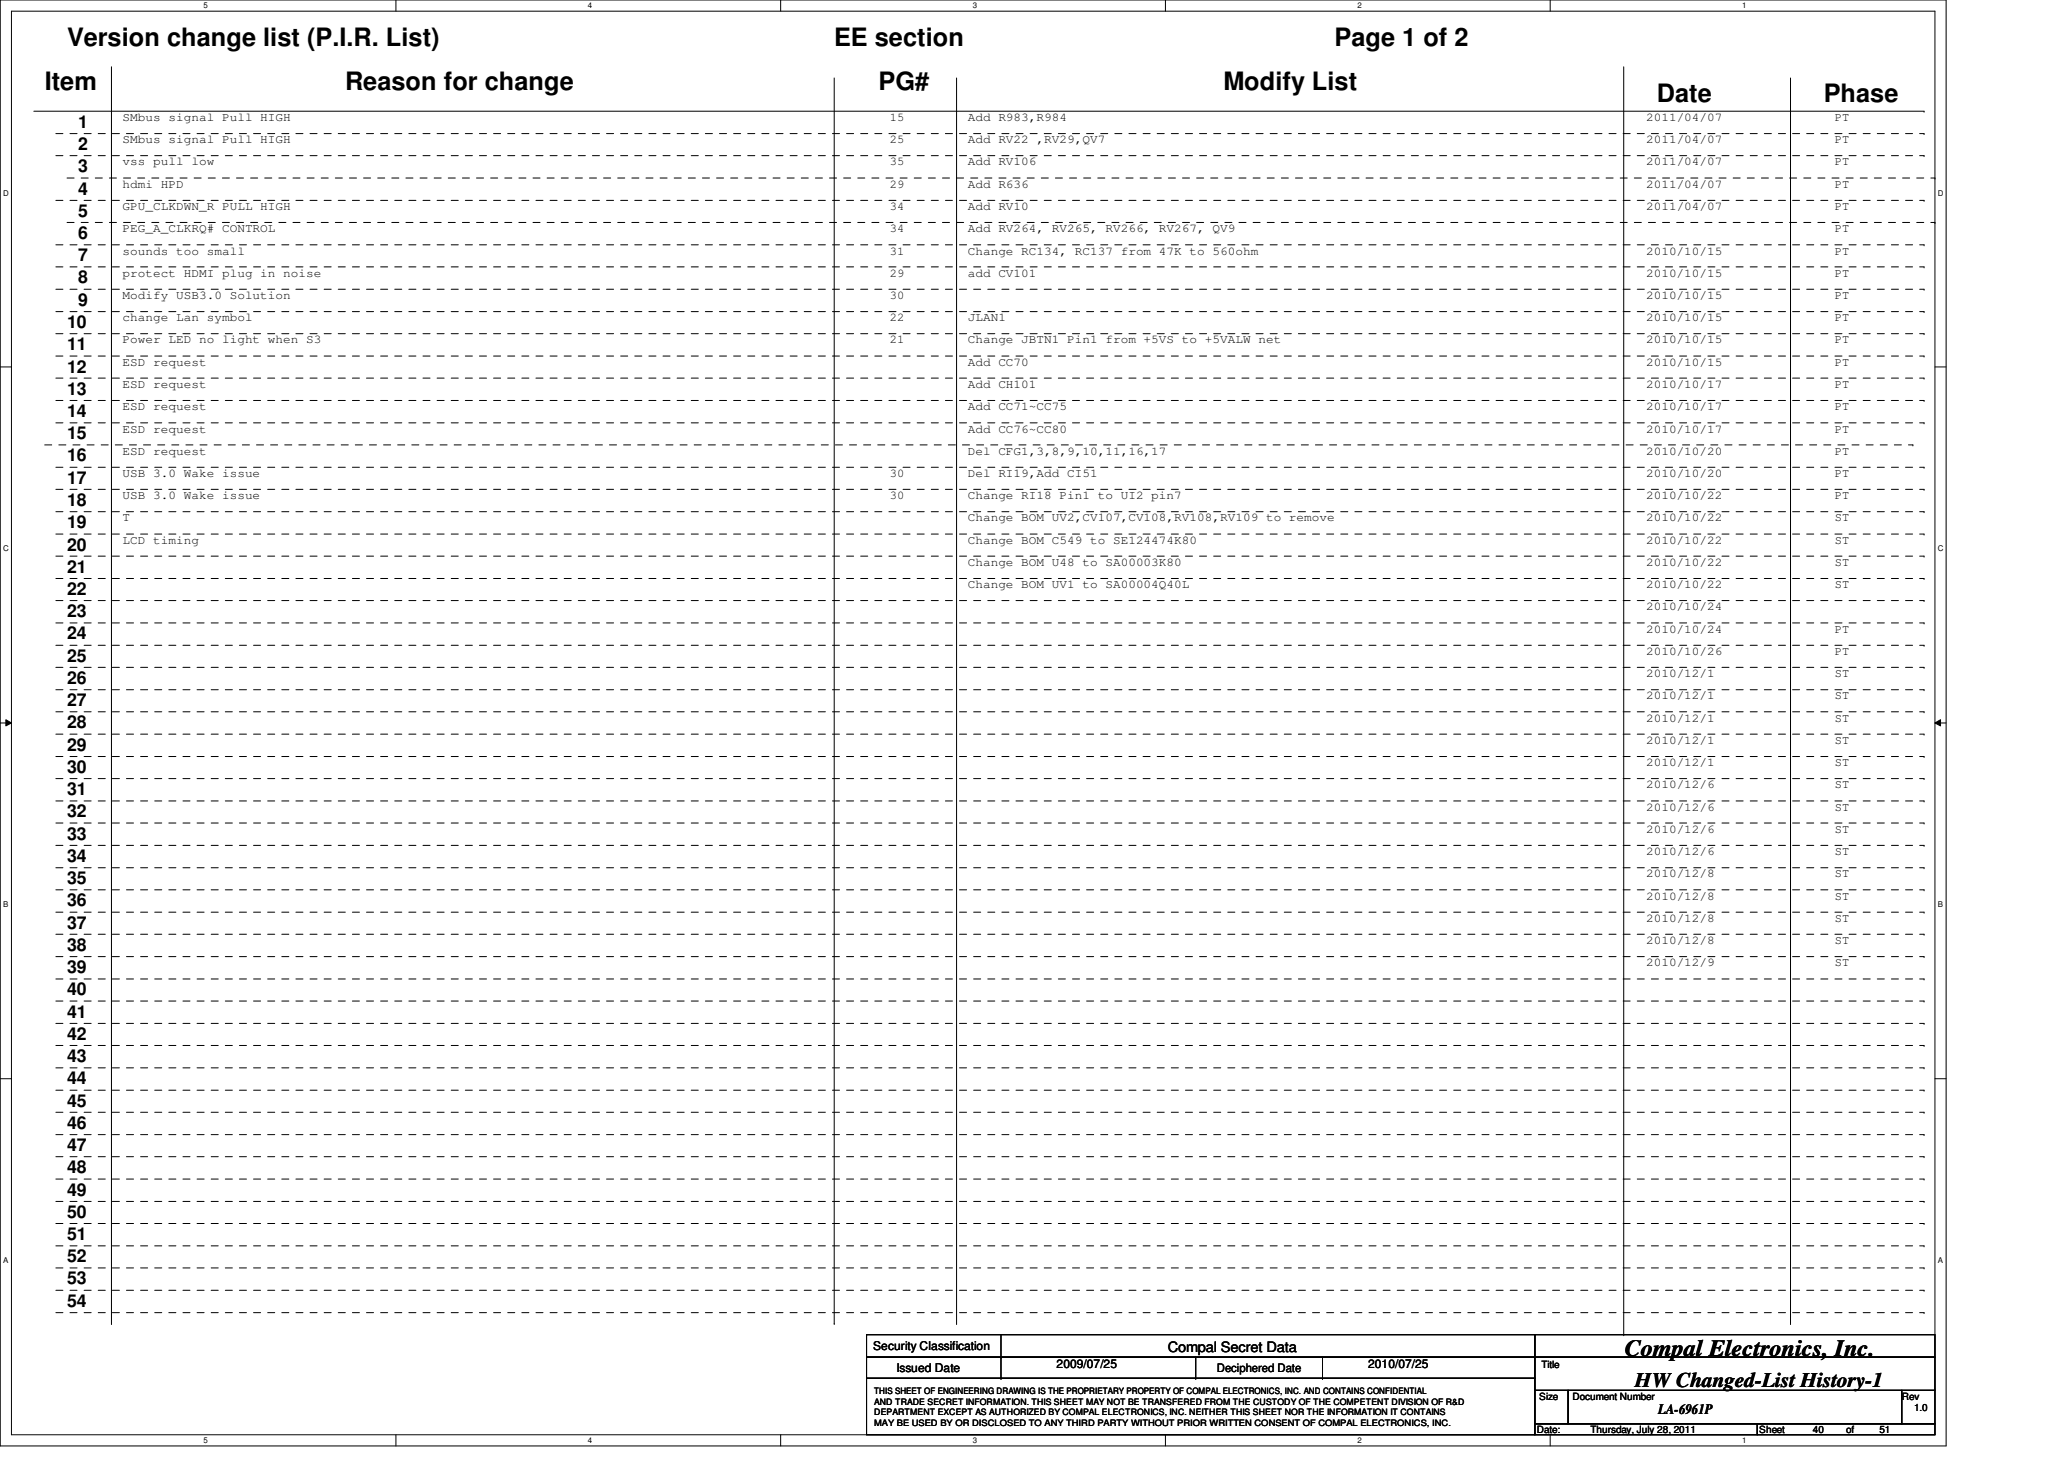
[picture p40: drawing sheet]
<svg xmlns="http://www.w3.org/2000/svg" width="297mm" height="210mm" viewBox="0 0 297 210" stroke-linecap="round" stroke-linejoin="round" font-family="sans-serif">
<defs><g id="words">
<g font-size="3.6">
<text x="9.6" y="6.6">Version change list (P.I.R. List)</text>
<text x="120.1" y="6.6">EE section</text>
<text x="192.1" y="6.6">Page 1 of 2</text>
<text x="6.4" y="13">Item</text>
<text x="49.7" y="13">Reason for change</text>
<text x="126.4" y="13">PG#</text>
<text x="176.1" y="13">Modify List</text>
<text x="238.5" y="14.6">Date</text>
<text x="262.5" y="14.6">Phase</text>
</g>
<text font-size="3.3" x="233.8" y="195.1">Compal Electronics, Inc.</text>
<text font-size="3" x="235.3" y="199.6">HW Changed-List History-1</text>
<g font-size="2.5">
<text x="11.3" y="21.6">2</text>
<text x="11.3" y="18.4">1</text>
<text x="11.3" y="24.8">3</text>
<text x="11.3" y="28">4</text>
<text x="11.3" y="31.2">5</text>
<text x="11.3" y="34.4">6</text>
<text x="11.3" y="37.6">7</text>
<text x="11.3" y="40.8">8</text>
<text x="9.6" y="47.2">10</text>
<text x="11.3" y="44">9</text>
<text x="9.6" y="50.4">11</text>
<text x="9.6" y="53.6">12</text>
<text x="9.6" y="56.8">13</text>
<text x="9.6" y="60">14</text>
<text x="9.6" y="63.2">15</text>
<text x="9.6" y="66.4">16</text>
<text x="9.6" y="69.6">17</text>
<text x="9.6" y="72.8">18</text>
<text x="9.6" y="76">19</text>
<text x="9.6" y="79.2">20</text>
<text x="9.6" y="82.4">21</text>
<text x="9.6" y="85.6">22</text>
<text x="9.6" y="88.8">23</text>
<text x="9.6" y="92">24</text>
<text x="9.6" y="95.2">25</text>
<text x="9.6" y="98.4">26</text>
<text x="9.6" y="101.6">27</text>
<text x="9.6" y="104.8">28</text>
<text x="9.6" y="108">29</text>
<text x="9.6" y="111.2">30</text>
<text x="9.6" y="114.4">31</text>
<text x="9.6" y="117.6">32</text>
<text x="9.6" y="120.8">33</text>
<text x="9.6" y="124">34</text>
<text x="9.6" y="127.2">35</text>
<text x="9.6" y="130.4">36</text>
<text x="9.6" y="133.6">37</text>
<text x="9.6" y="136.8">38</text>
<text x="9.6" y="140">39</text>
<text x="9.6" y="143.2">40</text>
<text x="9.6" y="146.4">41</text>
<text x="9.6" y="149.6">42</text>
<text x="9.6" y="152.8">43</text>
<text x="9.6" y="156">44</text>
<text x="9.6" y="159.2">45</text>
<text x="9.6" y="162.4">46</text>
<text x="9.6" y="165.6">47</text>
<text x="9.6" y="168.8">48</text>
<text x="9.6" y="172">49</text>
<text x="9.6" y="175.2">50</text>
<text x="9.6" y="178.4">51</text>
<text x="9.6" y="181.6">52</text>
<text x="9.6" y="184.8">53</text>
<text x="9.6" y="188">54</text>
</g>
<g font-size="2.1">
<text x="168.1" y="194.4">Compal Secret Data</text>
<text x="238.6" y="203.5">LA-6961P</text>
</g>
<g font-size="1.7">
<text x="17.7" y="17.4">SMbus signal Pull HIGH</text>
<text x="128.1" y="17.4">15</text>
<text x="139.3" y="17.4">Add R983,R984</text>
<text x="236.9" y="17.4">2011/04/07</text>
<text x="264.1" y="17.4">PT</text>
<text x="17.6" y="20.6">SMbus signal Pull HIGH</text>
<text x="17.7" y="23.8">vss pull low</text>
<text x="128.1" y="20.6">25</text>
<text x="128.1" y="23.8">35</text>
<text x="139.3" y="20.6">Add RV22 ,RV29,QV7</text>
<text x="139.3" y="23.8">Add RV106</text>
<text x="236.9" y="20.6">2011/04/07</text>
<text x="236.9" y="23.8">2011/04/07</text>
<text x="264.1" y="20.6">PT</text>
<text x="264.1" y="23.8">PT</text>
<text x="17.6" y="27">hdmi HPD</text>
<text x="128.1" y="27">29</text>
<text x="139.3" y="27">Add R636</text>
<text x="236.9" y="27">2011/04/07</text>
<text x="264.1" y="27">PT</text>
<text x="17.7" y="30.2">GPU_CLKDWN_R PULL HIGH</text>
<text x="17.7" y="33.4">PEG_A_CLKRQ# CONTROL</text>
<text x="128.1" y="30.2">34</text>
<text x="128.1" y="33.4">34</text>
<text x="139.3" y="30.2">Add RV10</text>
<text x="139.3" y="33.4">Add RV264, RV265, RV266, RV267, QV9</text>
<text x="236.9" y="30.2">2011/04/07</text>
<text x="264.1" y="30.2">PT</text>
<text x="264.1" y="33.4">PT</text>
<text x="17.6" y="36.6">sounds too small</text>
<text x="17.6" y="39.8">protect HDMI plug in noise</text>
<text x="128.1" y="36.6">31</text>
<text x="128.1" y="39.8">29</text>
<text x="139.3" y="39.8">add CV101</text>
<text x="139.3" y="36.6">Change RC134, RC137 from 47K to 560ohm</text>
<text x="236.9" y="36.6">2010/10/15</text>
<text x="236.9" y="39.8">2010/10/15</text>
<text x="264.1" y="36.6">PT</text>
<text x="264.1" y="39.8">PT</text>
<text x="17.6" y="43">Modify USB3.0 Solution</text>
<text x="17.6" y="46.2">change Lan symbol</text>
<text x="128.1" y="43">30</text>
<text x="128.1" y="46.2">22</text>
<text x="139.3" y="46.2">JLAN1</text>
<text x="236.9" y="43">2010/10/15</text>
<text x="236.9" y="46.2">2010/10/15</text>
<text x="264.1" y="43">PT</text>
<text x="264.1" y="46.2">PT</text>
<text x="17.6" y="52.6">ESD request</text>
<text x="17.7" y="49.4">Power LED no light when S3</text>
<text x="128.1" y="49.4">21</text>
<text x="139.3" y="52.6">Add CC70</text>
<text x="139.3" y="49.4">Change JBTN1 Pin1 from +5VS to +5VALW net</text>
<text x="236.9" y="49.4">2010/10/15</text>
<text x="236.9" y="52.6">2010/10/15</text>
<text x="264.1" y="49.4">PT</text>
<text x="264.1" y="52.6">PT</text>
<text x="17.6" y="55.8">ESD request</text>
<text x="17.6" y="59">ESD request</text>
<text x="139.3" y="55.8">Add CH101</text>
<text x="139.3" y="59">Add CC71~CC75</text>
<text x="236.9" y="59">2010/10/17</text>
<text x="236.9" y="55.8">2010/10/17</text>
<text x="264.1" y="55.8">PT</text>
<text x="264.1" y="59">PT</text>
<text x="17.6" y="62.2">ESD request</text>
<text x="17.6" y="65.4">ESD request</text>
<text x="139.3" y="62.2">Add CC76~CC80</text>
<text x="139.3" y="65.4">Del CFG1,3,8,9,10,11,16,17</text>
<text x="236.9" y="62.2">2010/10/17</text>
<text x="236.9" y="65.4">2010/10/20</text>
<text x="264.1" y="62.2">PT</text>
<text x="264.1" y="65.4">PT</text>
<text x="17.6" y="68.6">USB 3.0 Wake issue</text>
<text x="17.6" y="71.8">USB 3.0 Wake issue</text>
<text x="128.1" y="68.6">30</text>
<text x="128.1" y="71.8">30</text>
<text x="139.3" y="68.6">Del RI19,Add CI51</text>
<text x="139.3" y="71.8">Change RI18 Pin1 to UI2 pin7</text>
<text x="236.9" y="71.8">2010/10/22</text>
<text x="236.9" y="68.6">2010/10/20</text>
<text x="264.1" y="68.6">PT</text>
<text x="264.1" y="71.8">PT</text>
<text x="17.6" y="75">T</text>
<text x="139.3" y="75">Change BOM UV2,CV107,CV108,RV108,RV109 to remove</text>
<text x="236.9" y="75">2010/10/22</text>
<text x="264.1" y="75">ST</text>
<text x="17.6" y="78.2">LCD timing</text>
<text x="139.3" y="78.2">Change BOM C549 to SE124474K80</text>
<text x="139.3" y="81.4">Change BOM U48 to SA00003K80</text>
<text x="236.9" y="78.2">2010/10/22</text>
<text x="236.9" y="81.4">2010/10/22</text>
<text x="264.1" y="78.2">ST</text>
<text x="264.1" y="81.4">ST</text>
<text x="139.3" y="84.6">Change BOM UV1 to SA00004Q40L</text>
<text x="236.9" y="87.8">2010/10/24</text>
<text x="236.9" y="84.6">2010/10/22</text>
<text x="264.1" y="84.6">ST</text>
<text x="236.9" y="91">2010/10/24</text>
<text x="236.9" y="94.2">2010/10/26</text>
<text x="264.1" y="91">PT</text>
<text x="264.1" y="94.2">PT</text>
<text x="236.9" y="97.4">2010/12/1</text>
<text x="236.9" y="100.6">2010/12/1</text>
<text x="264.1" y="97.4">ST</text>
<text x="264.1" y="100.6">ST</text>
<text x="236.9" y="103.8">2010/12/1</text>
<text x="236.9" y="107">2010/12/1</text>
<text x="264.1" y="103.8">ST</text>
<text x="264.1" y="107">ST</text>
<text x="236.9" y="110.2">2010/12/1</text>
<text x="236.9" y="113.4">2010/12/6</text>
<text x="264.1" y="110.2">ST</text>
<text x="264.1" y="113.4">ST</text>
<text x="236.9" y="116.6">2010/12/6</text>
<text x="236.9" y="119.8">2010/12/6</text>
<text x="264.1" y="116.6">ST</text>
<text x="264.1" y="119.8">ST</text>
<text x="236.9" y="123">2010/12/6</text>
<text x="264.1" y="123">ST</text>
<text x="236.9" y="126.2">2010/12/8</text>
<text x="236.9" y="129.4">2010/12/8</text>
<text x="264.1" y="126.2">ST</text>
<text x="264.1" y="129.4">ST</text>
<text x="236.9" y="132.6">2010/12/8</text>
<text x="236.9" y="135.8">2010/12/8</text>
<text x="264.1" y="132.6">ST</text>
<text x="264.1" y="135.8">ST</text>
<text x="236.9" y="139">2010/12/9</text>
<text x="264.1" y="139">ST</text>
<text x="125.7" y="194.3">Security Classification</text>
<text x="129" y="197.3">Issued Date</text>
<text x="152.1" y="196.9">2009/07/25</text>
<text x="175.1" y="197.4">Deciphered Date</text>
<text x="196.9" y="196.9">2010/07/25</text>
</g>
<g font-size="1.4">
<text x="221.8" y="196.8">Title</text>
<text x="221.5" y="201.4">Size</text>
<text x="226.3" y="201.4">Document Number</text>
<text x="273.7" y="201.4">Rev</text>
<text x="275.5" y="203">1.0</text>
<text x="221.2" y="206.2">Date:</text>
<text x="228.9" y="206.2">Thursday, July 28, 2011</text>
<text x="253.2" y="206.2">Sheet</text>
<text x="260.9" y="206.2">40</text>
<text x="265.7" y="206.2">of</text>
<text x="270.5" y="206.2">51</text>
</g>
<g font-size="1.3">
<text x="125.8" y="203.6">DEPARTMENT EXCEPT AS AUTHORIZED BY COMPAL ELECTRONICS, INC. NEITHER THIS SHEET NOR THE INFORMATION IT CONTAINS</text>
<text x="125.8" y="200.6">THIS SHEET OF ENGINEERING DRAWING IS THE PROPRIETARY PROPERTY OF COMPAL ELECTRONICS, INC. AND CONTAINS CONFIDENTIAL</text>
<text x="125.8" y="202.1">AND TRADE SECRET INFORMATION. THIS SHEET MAY NOT BE TRANSFERED FROM THE CUSTODY OF THE COMPETENT DIVISION OF R&amp;D</text>
<text x="125.8" y="205.1">MAY BE USED BY OR DISCLOSED TO ANY THIRD PARTY WITHOUT PRIOR WRITTEN CONSENT OF COMPAL ELECTRONICS, INC.</text>
</g>
<g font-size="1.1">
<text x="29.3" y="1.1">5</text>
<text x="84.6" y="1.1">4</text>
<text x="140" y="1.1">3</text>
<text x="195.4" y="1.1">2</text>
<text x="250.7" y="1.1">1</text>
<text x=".5" y="28.2">D</text>
<text x="278.9" y="28.2">D</text>
<text x=".5" y="79.3">C</text>
<text x="278.9" y="79.3">C</text>
<text x=".5" y="130.6">B</text>
<text x="278.9" y="130.6">B</text>
<text x=".5" y="181.7">A</text>
<text x="278.9" y="181.7">A</text>
<text x="29.3" y="207.6">5</text>
<text x="84.6" y="207.6">4</text>
<text x="140" y="207.6">3</text>
<text x="195.4" y="207.6">2</text>
<text x="250.7" y="207.6">1</text>
</g>
</g></defs>
<path d="M0 0h280.1v208h-280.1zM1.6 1.6h276.9v204.8h-276.9z" fill="none" stroke="#000" stroke-width=".14"/>
<g fill="#fff">
<path d="M29.3 .2h.6v1.2h-.6z"/>
<path d="M29.3 206.6h.6v1.2h-.6z"/>
</g>
<path d="M57 0v1.6M57 206.4v1.6" fill="none" stroke="#000" stroke-width=".14"/>
<g fill="#fff">
<path d="M84.6 .2h.6v1.2h-.6z"/>
<path d="M84.6 206.6h.6v1.2h-.6z"/>
</g>
<path d="M112.3 0v1.6M112.3 206.4v1.6" fill="none" stroke="#000" stroke-width=".14"/>
<g fill="#fff">
<path d="M140 .2h.6v1.2h-.6z"/>
<path d="M140 206.6h.6v1.2h-.6z"/>
</g>
<path d="M167.7 0v1.6M167.7 206.4v1.6" fill="none" stroke="#000" stroke-width=".14"/>
<g fill="#fff">
<path d="M195.4 .2h.6v1.2h-.6z"/>
<path d="M195.4 206.6h.6v1.2h-.6z"/>
</g>
<path d="M223.1 0v1.6M223.1 206.4v1.6" fill="none" stroke="#000" stroke-width=".14"/>
<g fill="#fff">
<path d="M250.7 .2h.6v1.2h-.6z"/>
<path d="M250.7 206.6h.6v1.2h-.6z"/>
<path d="M.5 27.2h.7v1.2h-.7z"/>
<path d="M278.9 27.2h.8v1.2h-.8z"/>
<path d="M.5 78.4h.7v1.1h-.7z"/>
<path d="M278.9 78.4h.8v1.1h-.8z"/>
</g>
<path d="M0 52.8h1.6M278.5 52.8h1.6" fill="none" stroke="#000" stroke-width=".14"/>
<g fill="#fff">
<path d="M.5 129.6h.7v1.2h-.7z"/>
<path d="M278.9 129.6h.7v1.2h-.7z"/>
</g>
<path d="M0 104h1.6M.8 103.5l.8 .5-.8 .4zM278.5 104l.8-.5v.9zM278.5 104h1.6" fill="none" stroke="#000" stroke-width=".14"/>
<path d="M.8 103.5l.8 .5-.8 .4zM278.5 104l.8-.5v.9z" fill="#000"/>
<g fill="#fff">
<path d="M.5 180.8h.7v1.1h-.7z"/>
<path d="M278.9 180.8h.7v1.1h-.7z"/>
</g>
<g fill="none" stroke="#000" stroke-width=".14">
<path d="M4.9 16h272M16 9.6v180.8M120.1 11.2v179.2M137.7 11.2v179.2M233.7 9.6v182.4M257.7 11.2v179.2M276.9 16h.1M0 155.2h1.6M278.5 155.2h1.6M16 190.4h.1M120.1 190.4h.1M124.7 192h96.2v3.2h-96.2z"/>
<path d="M124.7 195.2h96.2v3.1h-96.2zM124.7 198.3h96.2v8.1h-96.2zM137.7 190.4h.1M144.1 195.2h.1M144.1 198.3h.1M144.1 192v6.3M172.1 198.3h.1M172.1 195.2v3.1M190.3 198.3h.1M190.3 195.2v3.1M220.9 192h57.6v3.2h-57.6zM220.9 195.2h57.6v4.8h-57.6z"/>
<path d="M233.7 192h.1M257.7 190.4h.1M220.9 200h4.8v4.9h-4.8zM220.9 204.9h32v1.5h-32zM225.7 200h48v4.9h-48zM252.9 204.9h25.6v1.5h-25.6zM273.7 200h4.8v4.9h-4.8z"/>
</g>
<g fill="none" stroke="#000" stroke-width=".14" stroke-dasharray="1 1 1 1 1 1 1 1">
<path d="M8 19.2h268.9M276.9 19.2h.1M8 22.4h268.9M8 28.8h268.9M8 35.2h268.9M8 38.4h268.9M9.6 25.6h268.9M9.6 32h268.9M276.9 22.4h.1M276.9 28.8h.1M276.9 35.2h.1M276.9 38.4h.1"/>
<path d="M278.5 25.6h.1M278.5 32h.1M8 41.6h268.9M8 44.8h268.9M8 48h268.9M8 51.2h268.9M8 54.4h268.9M8 57.6h268.9M276.9 41.6h.1M276.9 44.8h.1M276.9 48h.1M276.9 51.2h.1"/>
<path d="M276.9 54.4h.1M276.9 57.6h.1M6.4 64h268.9M8 60.8h268.9M8 67.2h268.9M8 70.4h268.9M8 73.6h268.9M8 76.8h268.9M275.3 64h.1M276.9 60.8h.1M276.9 67.2h.1M276.9 70.4h.1"/>
<path d="M276.9 73.6h.1M276.9 76.8h.1M8 80h268.9M8 83.2h268.9M8 86.4h268.9M8 89.6h268.9M8 92.8h268.9M8 96h268.9M8 99.2h268.9M276.9 80h.1M276.9 83.2h.1M276.9 86.4h.1"/>
<path d="M276.9 89.6h.1M276.9 92.8h.1M276.9 96h.1M276.9 99.2h.1M8 102.4h268.9M8 105.6h268.9M8 108.8h268.9M8 112h268.9M8 115.2h268.9M8 118.4h268.9M276.9 102.4h.1M276.9 105.6h.1"/>
<path d="M276.9 108.8h.1M276.9 112h.1M276.9 115.2h.1M276.9 118.4h.1M8 121.6h268.9M8 124.8h268.9M8 128h268.9M8 131.2h268.9M8 134.4h268.9M8 137.6h268.9M276.9 121.6h.1M276.9 124.8h.1"/>
<path d="M276.9 128h.1M276.9 131.2h.1M276.9 134.4h.1M276.9 137.6h.1M8 150.4h268.9M8 156.8h268.9M8 140.8h268.9M8 144h268.9M8 147.2h268.9M8 153.6h268.9M276.9 150.4h.1M276.9 156.8h.1"/>
<path d="M276.9 140.8h.1M276.9 144h.1M276.9 147.2h.1M276.9 153.6h.1M8 160h268.9M8 163.2h268.9M8 169.6h268.9M8 176h268.9M8 179.2h268.9M8 166.4h268.9M8 172.8h268.9M276.9 160h.1"/>
<path d="M276.9 163.2h.1M276.9 169.6h.1M276.9 176h.1M276.9 179.2h.1M276.9 166.4h.1M276.9 172.8h.1M8 185.6h268.9M8 188.8h268.9M8 182.4h268.9M276.9 185.6h.1M276.9 188.8h.1M276.9 182.4h.1"/>
</g>
<use href="#words"/>
</svg>
